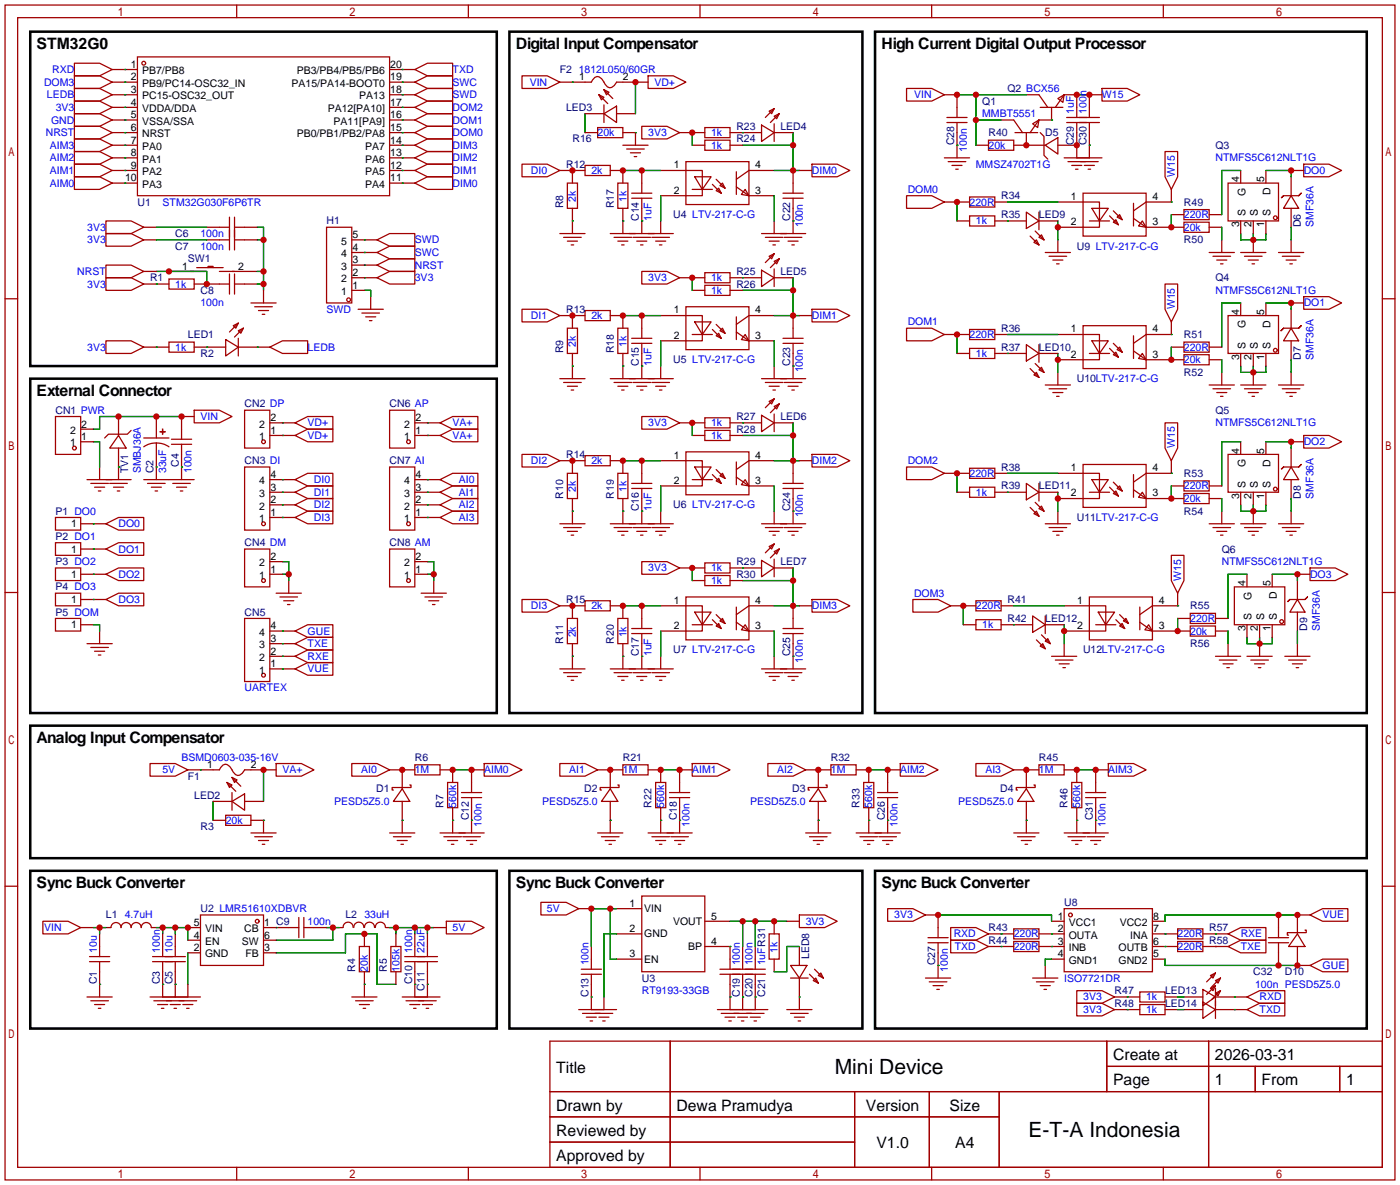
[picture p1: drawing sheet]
<svg xmlns="http://www.w3.org/2000/svg" width="282mm" height="239mm" viewBox="0 0 282 239" stroke-linecap="round" stroke-linejoin="round" font-family="sans-serif">
<defs><g id="words">
<g font-size="4.2">
<text x="168.2" y="216.1">Mini Device</text>
<text x="207.2" y="228.8">E-T-A Indonesia</text>
</g>
<g font-size="3.2">
<text x="7.4" y="9.9">STM32G0</text>
<text x="103.9" y="9.9">Digital Input Compensator</text>
<text x="177.5" y="9.9">High Current Digital Output Processor</text>
<text x="7.4" y="79.7">External Connector</text>
<text x="7.4" y="149.6">Analog Input Compensator</text>
<text x="7.4" y="178.8">Sync Buck Converter</text>
<text x="103.9" y="178.8">Sync Buck Converter</text>
<text x="177.5" y="178.8">Sync Buck Converter</text>
<text x="112" y="215.9">Title</text>
<text x="224.2" y="213.4">Create at</text>
<text x="244.7" y="213.4">2026-03-31</text>
<text x="224.2" y="218.5">Page</text>
<text x="244.7" y="218.5">1</text>
<text x="254.1" y="218.5">From</text>
<text x="271.2" y="218.5">1</text>
<text x="112" y="223.5">Drawn by</text>
<text x="136.3" y="223.5">Dewa Pramudya</text>
<text x="174.4" y="223.5">Version</text>
<text x="191.3" y="223.5">Size</text>
<text x="112" y="228.6">Reviewed by</text>
<text x="112" y="233.7">Approved by</text>
<text x="176.6" y="231.2">V1.0</text>
<text x="192.4" y="231.2">A4</text>
</g>
<g font-size="2.1" fill="#00f">
<text x="8.9" y="17.2">DOM3</text>
<text x="10.5" y="14.7">RXD</text>
<text x="91.2" y="17.2">SWC</text>
<text x="91.2" y="14.7">TXD</text>
<text x="106.7" y="17.2">VIN</text>
<text x="116.6" y="14.7">1812L050/60GR</text>
<text x="131.8" y="17.2">VD+</text>
<text x="9.5" y="19.8">LEDB</text>
<text x="11.2" y="22.3">3V3</text>
<text x="91.2" y="19.8">SWD</text>
<text x="91.2" y="22.3">DOM2</text>
<text x="184.2" y="19.8">VIN</text>
<text x="197.9" y="23.6">MMBT5551</text>
<text x="216.4" y="22.9" transform="rotate(-90 216.4 22.9)">1uF</text>
<text x="218.9" y="22.9" transform="rotate(-90 218.9 22.9)">100n</text>
<text x="222" y="19.8">W15</text>
<text x="9.2" y="27.4">NRST</text>
<text x="10" y="29.9">AIM3</text>
<text x="10.3" y="24.9">GND</text>
<text x="91.2" y="29.9">DIM3</text>
<text x="91.2" y="27.4">DOM0</text>
<text x="91.2" y="24.9">DOM1</text>
<text x="120.4" y="27.4">20k</text>
<text x="130.6" y="27.4">3V3</text>
<text x="143.3" y="29.9">1k</text>
<text x="143.3" y="27.4">1k</text>
<text x="199.1" y="29.9">20k</text>
<text x="10" y="35">AIM1</text>
<text x="10" y="32.5">AIM2</text>
<text x="91.2" y="35">DIM1</text>
<text x="91.2" y="32.5">DIM2</text>
<text x="106.9" y="35">DI0</text>
<text x="119.1" y="35">2k</text>
<text x="163.6" y="35">DIM0</text>
<text x="194.8" y="30.5" transform="rotate(-90 194.8 30.5)">100n</text>
<text x="196.6" y="33.8">MMSZ4702T1G</text>
<text x="236.7" y="35.6" transform="rotate(-90 236.7 35.6)">W15</text>
<text x="244.9" y="32.5">NTMFS5C612NLT1G</text>
<text x="262.6" y="35">DO0</text>
<text x="10" y="37.6">AIM0</text>
<text x="32.8" y="41.4">STM32G030F6P6TR</text>
<text x="91.2" y="37.6">DIM0</text>
<text x="116" y="40.7" transform="rotate(-90 116 40.7)">2k</text>
<text x="126.2" y="40.7" transform="rotate(-90 126.2 40.7)">1k</text>
<text x="182.9" y="38.8">DOM0</text>
<text x="195.3" y="41.4">220R</text>
<text x="17.6" y="46.5">3V3</text>
<text x="40.4" y="47.7">100n</text>
<text x="131.3" y="44.5" transform="rotate(-90 131.3 44.5)">1uF</text>
<text x="161.7" y="45.7" transform="rotate(-90 161.7 45.7)">100n</text>
<text x="196.6" y="45.2">1k</text>
<text x="238.5" y="46.5">20k</text>
<text x="238.5" y="43.9">220R</text>
<text x="264.6" y="45.7" transform="rotate(-90 264.6 45.7)">SMF36A</text>
<text x="17.6" y="49">3V3</text>
<text x="40.4" y="50.3">100n</text>
<text x="83.6" y="51.5">SWC</text>
<text x="83.6" y="49">SWD</text>
<text x="15.6" y="55.3">NRST</text>
<text x="17.6" y="57.9">3V3</text>
<text x="35.3" y="57.9">1k</text>
<text x="83.6" y="54.1">NRST</text>
<text x="83.6" y="56.6">3V3</text>
<text x="130.6" y="56.6">3V3</text>
<text x="143.3" y="59.2">1k</text>
<text x="143.3" y="56.6">1k</text>
<text x="244.9" y="59.2">NTMFS5C612NLT1G</text>
<text x="40.4" y="61.7">100n</text>
<text x="65.8" y="63">SWD</text>
<text x="106.9" y="64.2">DI1</text>
<text x="119.1" y="64.2">2k</text>
<text x="163.6" y="64.2">DIM1</text>
<text x="182.9" y="65.5">DOM1</text>
<text x="236.7" y="62.3" transform="rotate(-90 236.7 62.3)">W15</text>
<text x="262.6" y="61.7">DO1</text>
<text x="17.6" y="70.6">3V3</text>
<text x="35.3" y="70.6">1k</text>
<text x="62" y="70.6">LEDB</text>
<text x="116" y="69.9" transform="rotate(-90 116 69.9)">2k</text>
<text x="126.2" y="69.9" transform="rotate(-90 126.2 69.9)">1k</text>
<text x="195.3" y="68">220R</text>
<text x="196.6" y="71.9">1k</text>
<text x="238.5" y="70.6">220R</text>
<text x="131.3" y="73.7" transform="rotate(-90 131.3 73.7)">1uF</text>
<text x="161.7" y="75" transform="rotate(-90 161.7 75)">100n</text>
<text x="238.5" y="73.1">20k</text>
<text x="264.6" y="72.4" transform="rotate(-90 264.6 72.4)">SMF36A</text>
<text x="40.4" y="84.6">VIN</text>
<text x="62" y="85.8">VD+</text>
<text x="62" y="88.4">VD+</text>
<text x="91.2" y="85.8">VA+</text>
<text x="91.2" y="88.4">VA+</text>
<text x="130.6" y="85.8">3V3</text>
<text x="143.3" y="88.4">1k</text>
<text x="143.3" y="85.8">1k</text>
<text x="244.9" y="85.8">NTMFS5C612NLT1G</text>
<text x="262.6" y="89.6">DO2</text>
<text x="28.4" y="95.3" transform="rotate(-90 28.4 95.3)">SMBJ36A</text>
<text x="33.5" y="95.3" transform="rotate(-90 33.5 95.3)">33uF</text>
<text x="38.6" y="95.3" transform="rotate(-90 38.6 95.3)">100n</text>
<text x="106.9" y="93.4">DI2</text>
<text x="119.1" y="93.4">2k</text>
<text x="163.6" y="93.4">DIM2</text>
<text x="182.9" y="93.4">DOM2</text>
<text x="195.3" y="96">220R</text>
<text x="236.7" y="90.2" transform="rotate(-90 236.7 90.2)">W15</text>
<text x="63.2" y="97.3">DI0</text>
<text x="63.2" y="99.8">DI1</text>
<text x="92.5" y="97.3">AI0</text>
<text x="92.5" y="99.8">AI1</text>
<text x="116" y="99.1" transform="rotate(-90 116 99.1)">2k</text>
<text x="126.2" y="99.1" transform="rotate(-90 126.2 99.1)">1k</text>
<text x="196.6" y="99.8">1k</text>
<text x="238.5" y="101.1">20k</text>
<text x="238.5" y="98.5">220R</text>
<text x="264.6" y="100.4" transform="rotate(-90 264.6 100.4)">SMF36A</text>
<text x="23.9" y="106.1">DO0</text>
<text x="63.2" y="102.3">DI2</text>
<text x="63.2" y="104.9">DI3</text>
<text x="92.5" y="102.3">AI2</text>
<text x="92.5" y="104.9">AI3</text>
<text x="131.3" y="102.9" transform="rotate(-90 131.3 102.9)">1uF</text>
<text x="161.7" y="104.2" transform="rotate(-90 161.7 104.2)">100n</text>
<text x="23.9" y="111.2">DO1</text>
<text x="246.1" y="113.8">NTMFS5C612NLT1G</text>
<text x="23.9" y="116.3">DO2</text>
<text x="130.6" y="115">3V3</text>
<text x="143.3" y="117.6">1k</text>
<text x="143.3" y="115">1k</text>
<text x="237.9" y="116.9" transform="rotate(-90 237.9 116.9)">W15</text>
<text x="263.9" y="116.3">DO3</text>
<text x="23.9" y="121.4">DO3</text>
<text x="106.9" y="122.7">DI3</text>
<text x="119.1" y="122.7">2k</text>
<text x="163.6" y="122.7">DIM3</text>
<text x="184.1" y="120.1">DOM3</text>
<text x="196.6" y="122.7">220R</text>
<text x="239.8" y="125.2">220R</text>
<text x="62" y="130.3">TXE</text>
<text x="62" y="127.7">GUE</text>
<text x="116" y="128.3" transform="rotate(-90 116 128.3)">2k</text>
<text x="126.2" y="128.3" transform="rotate(-90 126.2 128.3)">1k</text>
<text x="197.9" y="126.5">1k</text>
<text x="239.8" y="127.7">20k</text>
<text x="265.9" y="127" transform="rotate(-90 265.9 127)">SMF36A</text>
<text x="62" y="132.8">RXE</text>
<text x="62" y="135.4">VUE</text>
<text x="131.3" y="132.1" transform="rotate(-90 131.3 132.1)">1uF</text>
<text x="161.7" y="133.4" transform="rotate(-90 161.7 133.4)">100n</text>
<text x="49.3" y="139.2">UARTEX</text>
<text x="32.7" y="155.7">5V</text>
<text x="36.6" y="153.1">BSMD0603-035-16V</text>
<text x="56.9" y="155.7">VA+</text>
<text x="72.8" y="155.7">AI0</text>
<text x="83.6" y="155.7">1M</text>
<text x="97.5" y="155.7">AIM0</text>
<text x="114.7" y="155.7">AI1</text>
<text x="125.5" y="155.7">1M</text>
<text x="139.4" y="155.7">AIM1</text>
<text x="156.6" y="155.7">AI2</text>
<text x="167.4" y="155.7">1M</text>
<text x="181.4" y="155.7">AIM2</text>
<text x="198.5" y="155.7">AI3</text>
<text x="209.3" y="155.7">1M</text>
<text x="223.3" y="155.7">AIM3</text>
<text x="45.5" y="165.8">20k</text>
<text x="67.3" y="162">PESD5Z5.0</text>
<text x="91.9" y="162.6" transform="rotate(-90 91.9 162.6)">560k</text>
<text x="97" y="166.4" transform="rotate(-90 97 166.4)">100n</text>
<text x="109.2" y="162">PESD5Z5.0</text>
<text x="133.8" y="162.6" transform="rotate(-90 133.8 162.6)">560k</text>
<text x="138.9" y="166.4" transform="rotate(-90 138.9 166.4)">100n</text>
<text x="151.1" y="162">PESD5Z5.0</text>
<text x="175.7" y="162.6" transform="rotate(-90 175.7 162.6)">560k</text>
<text x="180.8" y="166.4" transform="rotate(-90 180.8 166.4)">100n</text>
<text x="193" y="162">PESD5Z5.0</text>
<text x="217.6" y="162.6" transform="rotate(-90 217.6 162.6)">560k</text>
<text x="222.7" y="166.4" transform="rotate(-90 222.7 166.4)">100n</text>
<text x="25.1" y="184.9">4.7uH</text>
<text x="73.4" y="184.9">33uH</text>
<text x="110.2" y="183.6">5V</text>
<text x="180.1" y="184.9">3V3</text>
<text x="266.4" y="184.9">VUE</text>
<text x="8.9" y="187.4">VIN</text>
<text x="19.5" y="191.8" transform="rotate(-90 19.5 191.8)">10u</text>
<text x="32.2" y="191.8" transform="rotate(-90 32.2 191.8)">100n</text>
<text x="34.7" y="191.8" transform="rotate(-90 34.7 191.8)">10u</text>
<text x="62" y="186.2">100n</text>
<text x="83" y="191.8" transform="rotate(-90 83 191.8)">100n</text>
<text x="85.5" y="191.8" transform="rotate(-90 85.5 191.8)">22uF</text>
<text x="91.2" y="187.4">5V</text>
<text x="156.7" y="191.8" transform="rotate(-90 156.7 191.8)">1k</text>
<text x="162.3" y="186.2">3V3</text>
<text x="192.1" y="188.7">RXD</text>
<text x="192.4" y="191.2">TXD</text>
<text x="204.2" y="188.7">220R</text>
<text x="204.2" y="191.2">220R</text>
<text x="237.2" y="188.7">220R</text>
<text x="237.2" y="191.2">220R</text>
<text x="249.9" y="188.7">RXE</text>
<text x="249.9" y="191.2">TXE</text>
<text x="74.1" y="195.6" transform="rotate(-90 74.1 195.6)">20k</text>
<text x="80.5" y="195.6" transform="rotate(-90 80.5 195.6)">105k</text>
<text x="118.6" y="194.3" transform="rotate(-90 118.6 194.3)">100n</text>
<text x="149" y="194.3" transform="rotate(-90 149 194.3)">100n</text>
<text x="151.6" y="194.3" transform="rotate(-90 151.6 194.3)">100n</text>
<text x="154.1" y="194.3" transform="rotate(-90 154.1 194.3)">1uFR31</text>
<text x="191" y="195.6" transform="rotate(-90 191 195.6)">100n</text>
<text x="214.4" y="197.6">ISO7721DR</text>
<text x="266.4" y="195">GUE</text>
<text x="129.3" y="200.1">RT9193-33GB</text>
<text x="218.2" y="201.4">3V3</text>
<text x="218.2" y="203.9">3V3</text>
<text x="230.9" y="201.4">1k</text>
<text x="230.9" y="203.9">1k</text>
<text x="252.8" y="198.9">100n PESD5Z5.0</text>
<text x="253.7" y="203.9">TXD</text>
<text x="253.7" y="201.4">RXD</text>
</g>
<g font-size="2.1">
<text x="26.4" y="13.7">1</text>
<text x="26.4" y="16.2">2</text>
<text x="28.6" y="14.9">PB7/PB8</text>
<text x="28.6" y="17.5">PB9/PC14-OSC32_IN</text>
<text x="58.7" y="17.5">PA15/PA14-BOOT0</text>
<text x="59.8" y="14.9">PB3/PB4/PB5/PB6</text>
<text x="78.6" y="16.2">19</text>
<text x="78.6" y="13.7">20</text>
<text x="116.7" y="16.2">1</text>
<text x="125.5" y="16.2">2</text>
<text x="26.4" y="18.7">3</text>
<text x="26.4" y="21.3">4</text>
<text x="26.4" y="23.8">5</text>
<text x="28.6" y="20">PC15-OSC32_OUT</text>
<text x="28.6" y="22.6">VDDA/DDA</text>
<text x="66" y="22.6">PA12[PA10]</text>
<text x="72.4" y="20">PA13</text>
<text x="78.6" y="23.8">16</text>
<text x="78.6" y="21.3">17</text>
<text x="78.6" y="18.7">18</text>
<text x="26.4" y="26.4">6</text>
<text x="26.4" y="28.9">7</text>
<text x="28.6" y="25.1">VSSA/SSA</text>
<text x="28.6" y="27.6">NRST</text>
<text x="59.8" y="27.6">PB0/PB1/PB2/PA8</text>
<text x="67.2" y="25.1">PA11[PA9]</text>
<text x="78.6" y="28.9">14</text>
<text x="78.6" y="26.4">15</text>
<text x="26.4" y="31.4">8</text>
<text x="26.4" y="34">9</text>
<text x="28.6" y="30.2">PA0</text>
<text x="28.6" y="32.7">PA1</text>
<text x="28.6" y="35.3">PA2</text>
<text x="73.5" y="35.3">PA5</text>
<text x="73.5" y="32.7">PA6</text>
<text x="73.5" y="30.2">PA7</text>
<text x="78.6" y="34">12</text>
<text x="78.6" y="31.4">13</text>
<text x="135.7" y="33.9">1</text>
<text x="152.1" y="33.9">4</text>
<text x="25.2" y="36.5">10</text>
<text x="28.6" y="37.8">PA3</text>
<text x="73.5" y="37.8">PA4</text>
<text x="78.6" y="36.5">11</text>
<text x="135.7" y="39">2</text>
<text x="152.1" y="39">3</text>
<text x="215.7" y="40.2">1</text>
<text x="232.2" y="40.2">4</text>
<text x="249.6" y="36.7" transform="rotate(-90 249.6 36.7)">4</text>
<text x="250.9" y="39.4" transform="rotate(-90 250.9 39.4)">G</text>
<text x="254.7" y="36.7" transform="rotate(-90 254.7 36.7)">5</text>
<text x="256" y="39.3" transform="rotate(-90 256 39.3)">D</text>
<text x="71" y="48">5</text>
<text x="215.7" y="45.3">2</text>
<text x="232.2" y="45.3">3</text>
<text x="249.6" y="45.8" transform="rotate(-90 249.6 45.8)">3</text>
<text x="250.9" y="43.5" transform="rotate(-90 250.9 43.5)">S</text>
<text x="252.1" y="45.8" transform="rotate(-90 252.1 45.8)">2</text>
<text x="253.4" y="43.5" transform="rotate(-90 253.4 43.5)">S</text>
<text x="254.7" y="45.8" transform="rotate(-90 254.7 45.8)">1</text>
<text x="256" y="43.5" transform="rotate(-90 256 43.5)">S</text>
<text x="68.7" y="51.8">4</text>
<text x="68.7" y="49.2">5</text>
<text x="71" y="53">3</text>
<text x="71" y="50.5">4</text>
<text x="36.7" y="54.3">1</text>
<text x="48" y="54.3">2</text>
<text x="68.7" y="59.4">1</text>
<text x="68.7" y="56.8">2</text>
<text x="68.7" y="54.3">3</text>
<text x="71" y="58.1">1</text>
<text x="71" y="55.6">2</text>
<text x="135.7" y="63.1">1</text>
<text x="152.1" y="63.1">4</text>
<text x="249.6" y="63.4" transform="rotate(-90 249.6 63.4)">4</text>
<text x="254.7" y="63.4" transform="rotate(-90 254.7 63.4)">5</text>
<text x="256" y="66" transform="rotate(-90 256 66)">D</text>
<text x="135.7" y="68.2">2</text>
<text x="152.1" y="68.2">3</text>
<text x="215.7" y="66.9">1</text>
<text x="215.7" y="72">2</text>
<text x="232.2" y="72">3</text>
<text x="232.2" y="66.9">4</text>
<text x="250.9" y="70.2" transform="rotate(-90 250.9 70.2)">S</text>
<text x="250.9" y="66.1" transform="rotate(-90 250.9 66.1)">G</text>
<text x="253.4" y="70.2" transform="rotate(-90 253.4 70.2)">S</text>
<text x="256" y="70.2" transform="rotate(-90 256 70.2)">S</text>
<text x="249.6" y="72.4" transform="rotate(-90 249.6 72.4)">3</text>
<text x="252.1" y="72.4" transform="rotate(-90 252.1 72.4)">2</text>
<text x="254.7" y="72.4" transform="rotate(-90 254.7 72.4)">1</text>
<text x="14.1" y="89.9">1</text>
<text x="14.1" y="87.3">2</text>
<text x="16.4" y="88.6">1</text>
<text x="16.4" y="86.1">2</text>
<text x="52.2" y="88.6">1</text>
<text x="52.2" y="86.1">2</text>
<text x="54.5" y="87.3">1</text>
<text x="54.5" y="84.8">2</text>
<text x="81.4" y="88.6">1</text>
<text x="81.4" y="86.1">2</text>
<text x="83.7" y="87.3">1</text>
<text x="83.7" y="84.8">2</text>
<text x="135.7" y="92.3">1</text>
<text x="152.1" y="92.3">4</text>
<text x="215.7" y="94.8">1</text>
<text x="232.2" y="94.8">4</text>
<text x="249.6" y="91.3" transform="rotate(-90 249.6 91.3)">4</text>
<text x="250.9" y="94.1" transform="rotate(-90 250.9 94.1)">G</text>
<text x="254.7" y="91.3" transform="rotate(-90 254.7 91.3)">5</text>
<text x="256" y="93.9" transform="rotate(-90 256 93.9)">D</text>
<text x="52.2" y="100">3</text>
<text x="52.2" y="97.5">4</text>
<text x="54.5" y="101.3">2</text>
<text x="54.5" y="98.8">3</text>
<text x="54.5" y="96.2">4</text>
<text x="81.4" y="100">3</text>
<text x="81.4" y="97.5">4</text>
<text x="83.7" y="101.3">2</text>
<text x="83.7" y="98.8">3</text>
<text x="83.7" y="96.2">4</text>
<text x="135.7" y="97.4">2</text>
<text x="152.1" y="97.4">3</text>
<text x="215.7" y="99.9">2</text>
<text x="232.2" y="99.9">3</text>
<text x="249.6" y="100.4" transform="rotate(-90 249.6 100.4)">3</text>
<text x="250.9" y="98.1" transform="rotate(-90 250.9 98.1)">S</text>
<text x="252.1" y="100.4" transform="rotate(-90 252.1 100.4)">2</text>
<text x="253.4" y="98.1" transform="rotate(-90 253.4 98.1)">S</text>
<text x="254.7" y="100.4" transform="rotate(-90 254.7 100.4)">1</text>
<text x="256" y="98.1" transform="rotate(-90 256 98.1)">S</text>
<text x="14.3" y="106.1">1</text>
<text x="52.2" y="105.1">1</text>
<text x="52.2" y="102.6">2</text>
<text x="54.5" y="103.8">1</text>
<text x="81.4" y="105.1">1</text>
<text x="81.4" y="102.6">2</text>
<text x="83.7" y="103.8">1</text>
<text x="14.3" y="111.2">1</text>
<text x="52.2" y="114">2</text>
<text x="54.5" y="112.7">2</text>
<text x="81.4" y="114">2</text>
<text x="83.7" y="112.7">2</text>
<text x="14.3" y="116.3">1</text>
<text x="52.2" y="116.5">1</text>
<text x="54.5" y="115.3">1</text>
<text x="81.4" y="116.5">1</text>
<text x="83.7" y="115.3">1</text>
<text x="250.9" y="118" transform="rotate(-90 250.9 118)">4</text>
<text x="256" y="118" transform="rotate(-90 256 118)">5</text>
<text x="14.3" y="121.4">1</text>
<text x="135.7" y="121.5">1</text>
<text x="152.1" y="121.5">4</text>
<text x="217" y="121.5">1</text>
<text x="233.4" y="121.5">4</text>
<text x="252.1" y="124.8" transform="rotate(-90 252.1 124.8)">S</text>
<text x="252.1" y="120.7" transform="rotate(-90 252.1 120.7)">G</text>
<text x="254.7" y="124.8" transform="rotate(-90 254.7 124.8)">S</text>
<text x="257.2" y="124.8" transform="rotate(-90 257.2 124.8)">S</text>
<text x="257.2" y="120.6" transform="rotate(-90 257.2 120.6)">D</text>
<text x="14.3" y="126.5">1</text>
<text x="52.2" y="130.5">3</text>
<text x="52.2" y="128">4</text>
<text x="54.5" y="131.8">2</text>
<text x="54.5" y="129.2">3</text>
<text x="54.5" y="126.7">4</text>
<text x="135.7" y="126.6">2</text>
<text x="152.1" y="126.6">3</text>
<text x="217" y="126.6">2</text>
<text x="233.4" y="126.6">3</text>
<text x="250.9" y="127.1" transform="rotate(-90 250.9 127.1)">3</text>
<text x="253.4" y="127.1" transform="rotate(-90 253.4 127.1)">2</text>
<text x="256" y="127.1" transform="rotate(-90 256 127.1)">1</text>
<text x="52.2" y="135.6">1</text>
<text x="52.2" y="133">2</text>
<text x="54.5" y="134.3">1</text>
<text x="41.7" y="154.6">1</text>
<text x="50.5" y="154.6">2</text>
<text x="126.8" y="182.6">1</text>
<text x="129.8" y="183.6">VIN</text>
<text x="143.3" y="185.1">5</text>
<text x="213.1" y="185.1">1</text>
<text x="232.3" y="185.1">8</text>
<text x="39.1" y="186.4">5</text>
<text x="39.1" y="188.9">4</text>
<text x="39.1" y="191.5">2</text>
<text x="41.3" y="187.7">VIN</text>
<text x="41.3" y="190.2">EN</text>
<text x="48.7" y="190.2">SW</text>
<text x="49.2" y="187.7">CB</text>
<text x="53.2" y="188.9">6</text>
<text x="53.2" y="191.5">3</text>
<text x="53.2" y="186.4">1 C9</text>
<text x="126.8" y="187.7">2</text>
<text x="129.8" y="188.7">GND</text>
<text x="135.6" y="186.1">VOUT</text>
<text x="138.7" y="191.2">BP</text>
<text x="143.3" y="190.2">4</text>
<text x="213.1" y="187.7">2</text>
<text x="213.1" y="190.2">3</text>
<text x="215.3" y="186.4">VCC1</text>
<text x="215.3" y="188.9">OUTA</text>
<text x="215.3" y="191.5">INB</text>
<text x="225.3" y="191.5">OUTB</text>
<text x="225.6" y="186.4">VCC2</text>
<text x="227.7" y="188.9">INA</text>
<text x="232.3" y="190.2">6</text>
<text x="232.3" y="187.7">7</text>
<text x="41.3" y="192.7">GND</text>
<text x="49.4" y="192.7">FB</text>
<text x="126.8" y="192.7">3</text>
<text x="129.8" y="193.7">EN</text>
<text x="213.1" y="192.7">4</text>
<text x="215.3" y="194">GND1</text>
<text x="225.3" y="194">GND2</text>
<text x="232.3" y="192.7">5</text>
</g>
<g font-size="2.1" fill="#000080">
<text x="112.8" y="14.7">F2</text>
<text x="114" y="22.3">LED3</text>
<text x="197.9" y="21.1">Q1</text>
<text x="202.9" y="18.5">Q2 BCX56</text>
<text x="115.3" y="28.7">R16</text>
<text x="148.3" y="28.7">R24</text>
<text x="148.3" y="26.1">R23</text>
<text x="157.2" y="26.1">LED4</text>
<text x="192.2" y="29.2" transform="rotate(-90 192.2 29.2)">C28</text>
<text x="199.1" y="27.4">R40</text>
<text x="210.6" y="27.4">D5</text>
<text x="216.4" y="29.2" transform="rotate(-90 216.4 29.2)">C29</text>
<text x="218.9" y="29.2" transform="rotate(-90 218.9 29.2)">C30</text>
<text x="244.9" y="29.9">Q3</text>
<text x="114" y="33.8">R12</text>
<text x="27.7" y="41.4">U1</text>
<text x="113.5" y="41.9" transform="rotate(-90 113.5 41.9)">R8</text>
<text x="123.6" y="41.9" transform="rotate(-90 123.6 41.9)">R17</text>
<text x="201.7" y="40.1">R34</text>
<text x="238.5" y="41.4">R49</text>
<text x="35.3" y="47.7">C6</text>
<text x="65.8" y="45.2">H1</text>
<text x="128.7" y="44.5" transform="rotate(-90 128.7 44.5)">C14</text>
<text x="135.6" y="43.9">U4 LTV-217-C-G</text>
<text x="159.2" y="44.5" transform="rotate(-90 159.2 44.5)">C22</text>
<text x="201.7" y="43.9">R35</text>
<text x="209.3" y="43.9">LED9</text>
<text x="262.1" y="45.7" transform="rotate(-90 262.1 45.7)">D6</text>
<text x="35.3" y="50.3">C7</text>
<text x="37.8" y="52.8">SW1</text>
<text x="216.9" y="50.3">U9 LTV-217-C-G</text>
<text x="238.5" y="49">R50</text>
<text x="30.2" y="56.6">R1</text>
<text x="40.4" y="59.2">C8</text>
<text x="148.3" y="57.9">R26</text>
<text x="148.3" y="55.3">R25</text>
<text x="157.2" y="55.3">LED5</text>
<text x="244.9" y="56.6">Q4</text>
<text x="114" y="63">R13</text>
<text x="37.8" y="68">LED1</text>
<text x="40.4" y="71.9">R2</text>
<text x="113.5" y="71.1" transform="rotate(-90 113.5 71.1)">R9</text>
<text x="123.6" y="71.1" transform="rotate(-90 123.6 71.1)">R18</text>
<text x="201.7" y="66.8">R36</text>
<text x="201.7" y="70.6">R37</text>
<text x="209.3" y="70.6">LED10</text>
<text x="238.5" y="68">R51</text>
<text x="128.7" y="73.7" transform="rotate(-90 128.7 73.7)">C15</text>
<text x="135.6" y="73.1">U5 LTV-217-C-G</text>
<text x="159.2" y="73.7" transform="rotate(-90 159.2 73.7)">C23</text>
<text x="216.9" y="76.9">U10LTV-217-C-G</text>
<text x="238.5" y="75.7">R52</text>
<text x="262.1" y="72.4" transform="rotate(-90 262.1 72.4)">D7</text>
<text x="11.2" y="83.3">CN1 PWR</text>
<text x="49.3" y="82">CN2 DP</text>
<text x="78.5" y="82">CN6 AP</text>
<text x="244.9" y="83.3">Q5</text>
<text x="148.3" y="87.1">R28</text>
<text x="148.3" y="84.6">R27</text>
<text x="157.2" y="84.6">LED6</text>
<text x="25.9" y="95.3" transform="rotate(-90 25.9 95.3)">TV1</text>
<text x="30.9" y="95.3" transform="rotate(-90 30.9 95.3)">C2</text>
<text x="36" y="94" transform="rotate(-90 36 94)">C4</text>
<text x="49.3" y="93.4">CN3 DI</text>
<text x="78.5" y="93.4">CN7 AI</text>
<text x="114" y="92.2">R14</text>
<text x="201.7" y="94.7">R38</text>
<text x="238.5" y="96">R53</text>
<text x="113.5" y="100.4" transform="rotate(-90 113.5 100.4)">R10</text>
<text x="123.6" y="100.4" transform="rotate(-90 123.6 100.4)">R19</text>
<text x="201.7" y="98.5">R39</text>
<text x="209.3" y="98.5">LED11</text>
<text x="262.1" y="100.4" transform="rotate(-90 262.1 100.4)">D8</text>
<text x="11.2" y="103.6">P1 DO0</text>
<text x="128.7" y="102.9" transform="rotate(-90 128.7 102.9)">C16</text>
<text x="135.6" y="102.3">U6 LTV-217-C-G</text>
<text x="159.2" y="102.9" transform="rotate(-90 159.2 102.9)">C24</text>
<text x="216.9" y="104.9">U11LTV-217-C-G</text>
<text x="238.5" y="103.6">R54</text>
<text x="11.2" y="113.8">P3 DO2</text>
<text x="11.2" y="108.7">P2 DO1</text>
<text x="49.3" y="110">CN4 DM</text>
<text x="78.5" y="110">CN8 AM</text>
<text x="148.3" y="113.8">R29</text>
<text x="157.2" y="113.8">LED7</text>
<text x="246.1" y="111.2">Q6</text>
<text x="11.2" y="118.8">P4 DO3</text>
<text x="148.3" y="116.3">R30</text>
<text x="11.2" y="123.9">P5 DOM</text>
<text x="49.3" y="123.9">CN5</text>
<text x="114" y="121.4">R15</text>
<text x="202.9" y="121.4">R41</text>
<text x="202.9" y="125.2">R42</text>
<text x="210.6" y="125.2">LED12</text>
<text x="239.8" y="122.7">R55</text>
<text x="113.5" y="129.6" transform="rotate(-90 113.5 129.6)">R11</text>
<text x="123.6" y="129.6" transform="rotate(-90 123.6 129.6)">R20</text>
<text x="135.6" y="131.5">U7 LTV-217-C-G</text>
<text x="218.2" y="131.5">U12LTV-217-C-G</text>
<text x="239.8" y="130.3">R56</text>
<text x="263.3" y="127" transform="rotate(-90 263.3 127)">D9</text>
<text x="128.7" y="132.1" transform="rotate(-90 128.7 132.1)">C17</text>
<text x="159.2" y="132.1" transform="rotate(-90 159.2 132.1)">C25</text>
<text x="83.6" y="153.1">R6</text>
<text x="125.5" y="153.1">R21</text>
<text x="167.4" y="153.1">R32</text>
<text x="209.3" y="153.1">R45</text>
<text x="37.8" y="156.9">F1</text>
<text x="39.1" y="160.8">LED2</text>
<text x="75.8" y="159.5">D1</text>
<text x="117.7" y="159.5">D2</text>
<text x="159.6" y="159.5">D3</text>
<text x="201.5" y="159.5">D4</text>
<text x="40.4" y="167.1">R3</text>
<text x="89.4" y="162.6" transform="rotate(-90 89.4 162.6)">R7</text>
<text x="94.4" y="165.1" transform="rotate(-90 94.4 165.1)">C12</text>
<text x="131.3" y="162.6" transform="rotate(-90 131.3 162.6)">R22</text>
<text x="136.3" y="165.1" transform="rotate(-90 136.3 165.1)">C18</text>
<text x="173.2" y="162.6" transform="rotate(-90 173.2 162.6)">R33</text>
<text x="178.3" y="165.1" transform="rotate(-90 178.3 165.1)">C26</text>
<text x="215.1" y="162.6" transform="rotate(-90 215.1 162.6)">R46</text>
<text x="220.2" y="165.1" transform="rotate(-90 220.2 165.1)">C31</text>
<text x="21.3" y="184.9">L1</text>
<text x="40.4" y="183.6">U2 LMR51610XDBVR</text>
<text x="69.6" y="184.9">L2</text>
<text x="214.4" y="182.3">U8</text>
<text x="199.1" y="187.4">R43</text>
<text x="199.1" y="190">R44</text>
<text x="243.6" y="187.4">R57</text>
<text x="243.6" y="190">R58</text>
<text x="71.6" y="195.6" transform="rotate(-90 71.6 195.6)">R4</text>
<text x="77.9" y="195.6" transform="rotate(-90 77.9 195.6)">R5</text>
<text x="129.3" y="197.6">U3</text>
<text x="163" y="193.1" transform="rotate(-90 163 193.1)">LED8</text>
<text x="188.4" y="194.3" transform="rotate(-90 188.4 194.3)">C27</text>
<text x="252.5" y="196.3">C32</text>
<text x="258.8" y="196.3">D10</text>
<text x="19.5" y="198.1" transform="rotate(-90 19.5 198.1)">C1</text>
<text x="32.2" y="198.1" transform="rotate(-90 32.2 198.1)">C3</text>
<text x="34.7" y="198.1" transform="rotate(-90 34.7 198.1)">C5</text>
<text x="83" y="198.1" transform="rotate(-90 83 198.1)">C10</text>
<text x="85.5" y="199.4" transform="rotate(-90 85.5 199.4)">C11</text>
<text x="118.6" y="200.7" transform="rotate(-90 118.6 200.7)">C13</text>
<text x="149" y="200.7" transform="rotate(-90 149 200.7)">C19</text>
<text x="151.6" y="200.7" transform="rotate(-90 151.6 200.7)">C20</text>
<text x="154.1" y="200.7" transform="rotate(-90 154.1 200.7)">C21</text>
<text x="224.5" y="200.1">R47</text>
<text x="224.5" y="202.7">R48</text>
<text x="234.7" y="200.1">LED13</text>
<text x="234.7" y="202.7">LED14</text>
</g>
</g></defs>
<g fill="none" stroke="#a10000" stroke-width=".25">
<path d="M1 1h280v236.5h-280zM3.6 3.6h274.9v231.4h-274.9zM15 17.8h5.1l2.5 1.3-2.5 1.2h-5.1zM15 15.3h5.1l2.5 1.2-2.5 1.3h-5.1zM15 12.7h5.1l2.5 1.3-2.5 1.3h-5.1zM22.6 14h5.1M22.6 16.5h5.1M22.6 19.1h5.1M27.7 11.5h50.8v27.9h-50.8zM47.7 1v2.6M78.5 14h5.1M78.5 16.5h5.1"/>
<path d="M78.5 19.1h5.1M83.6 16.5l2.5-1.2h5.1v2.5h-5.1zM83.6 19.1l2.5-1.3h5.1v2.5h-5.1zM83.6 14l2.5-1.3h5.1v2.6h-5.1zM94.3 1v2.6M105.2 15.3h5l2.6 1.2-2.6 1.3h-5zM112.8 16.5h6.3l.5-.7a1.26 1.26 0 0 1 2.1 .7l.4 .8a1.26 1.26 0 0 0 2.1-.8h6.4M120.6 19.1l1.1 .5-.5 .5zM120.6 19.1l1.8 1.8M121.7 18.1l1 .5-.5 .5zM121.7 18.1l1.7 1.7M130.6 15.3h5l2.6 1.2-2.6 1.3h-5z"/>
<path d="M141 1v2.6M182.6 17.8h5.1l2.5 1.3-2.5 1.2h-5.1zM187.7 1v2.6M190.2 19.1h2.6v4.5M206.8 19.1h2.5l1.8 2.5M213.1 19.8l1.3-.7-.3 1.5zM214.4 19.1h2.5v4.5M214.4 19.1l-1.8 2.5M222 17.8h5.1l2.5 1.3-2.5 1.2h-5.1zM222 19.1h-2.5v4.5M234.3 1v2.6M15 25.4h5.1l2.5 1.3-2.5 1.3h-5.1z"/>
<path d="M15 22.9h5.1l2.5 1.3-2.5 1.2h-5.1zM15 20.3h5.1l2.5 1.3-2.5 1.3h-5.1zM15 35.6h5.1l2.5 1.3-2.5 1.2h-5.1zM15 33h5.1l2.5 1.3-2.5 1.3h-5.1zM15 30.5h5.1l2.5 1.3-2.5 1.2h-5.1zM15 28h5.1l2.5 1.2-2.5 1.3h-5.1zM22.6 21.6h5.1M22.6 24.2h5.1M22.6 26.7h5.1M22.6 29.2h5.1M22.6 31.8h5.1M22.6 34.3h5.1"/>
<path d="M22.6 36.9h5.1M78.5 21.6h5.1M78.5 24.2h5.1M78.5 26.7h5.1M78.5 29.2h5.1M78.5 31.8h5.1M78.5 34.3h5.1M78.5 36.9h5.1M83.6 36.9l2.5-1.3h5.1v2.5h-5.1zM83.6 34.3l2.5-1.3h5.1v2.6h-5.1zM83.6 31.8l2.5-1.3h5.1v2.5h-5.1zM83.6 29.2l2.5-1.2h5.1v2.5h-5.1z"/>
<path d="M83.6 26.7l2.5-1.3h5.1v2.6h-5.1zM83.6 24.2l2.5-1.3h5.1v2.5h-5.1zM83.6 21.6l2.5-1.3h5.1v2.6h-5.1zM105.2 33h5l2.6 1.3-2.6 1.3h-5zM112.8 34.3h5.1M114.3 36.9h2v5h-2zM115.3 34.3v2.6M117.9 33.3h5v2h-5zM117.9 26.7h2.5M117.9 22.9h3.8M120.4 25.7h5.1v2h-5.1zM121.7 22.9l2.5-1.5v3.3z"/>
<path d="M121.7 21.1v3.6M122.9 34.3h2.6v2.6M124.2 22.9h3.8M124.5 36.9h2v5h-2zM125.5 26.7h2.5v2.5M125.5 29.2h5.1M126.2 30h3.6M127 30.8h2M127.3 39.9h4M127.3 38.9h4M127.8 31.5h.5M129.3 25.4h5.1l2.5 1.3-2.5 1.3h-5.1z"/>
<path d="M129.3 34.3v4.6M129.3 39.9v7.1M133.1 34.3h8.4v5.1h-8.4M136.9 26.7h5.1M138.2 32.5h12.7v8.7h-12.7zM139.4 29.2h2.6M139.4 38.1h4.1M140 35.6h3.3l-1.8 2.5zM142 28.2h5.1v2.1h-5.1zM142 25.7h5.1v2h-5.1zM143.5 37.1l1.8 1.8M144.3 38.4l.5-.5 .5 1z"/>
<path d="M144.3 36.1l1.7 1.8M145 37.4l.5-.5 .5 1zM147.1 26.7h6.3M147.1 29.2h2.5M148.3 37.6l2.6 1.8M148.3 34.6v4.5M150.1 38.1l.8 1.3-1.5-.3zM150.9 39.4h5.1M153.4 25.2l2.6 1.5-2.6 1.8zM154.9 22.4l1.1-.5-.6 1zM156 23.4l1-.5-.5 1zM156 26.7h3.8"/>
<path d="M156 34.3h-5.1l-2.6 1.8M156 24.9v3.6M156 21.9l-1.8 1.7M157 22.9l-1.8 1.8M157.7 39.9h4.1M157.7 38.9h4.1M159.8 34.3v4.6M159.8 39.9v7.1M161 34.3h2.6M163.6 33h5.1l2.5 1.3-2.5 1.3h-5.1zM182.6 39.4h5.1l2.5 1.3-2.5 1.2h-5.1zM190.2 31.8h5.1"/>
<path d="M190.8 24.7h4M190.8 23.6h4M191 32.5h3.6M191.8 33.3h2M192.5 34.1h.5M192.8 24.7v7.1M195.3 39.6h5.1v2.1h-5.1zM196.6 29.2h2.5M199.1 28.2h5.1v2.1h-5.1zM201.7 24.2h2.5l1.8 2.5M204.2 29.2h6.4M204.5 26.7h4.5"/>
<path d="M206.8 26.7v2.5M208 24.9l1.3-.7-.3 1.5zM209.3 24.2l-1.8 2.5M209.5 26.7l.8 .8v3.8l.8 .7M209.5 21.6h4.6M210.6 29.2l2.5-1.5v3.3zM211.8 21.6v2.6h-2.5M213.1 29.2h3.8M214.4 31.8h7.6M214.9 24.7h6.6M214.9 23.6h6.6M215.1 32.5h6.1"/>
<path d="M215.9 33.3h2M216.7 34.1h.5M216.9 24.7v7.1M218.2 38.9h12.7v8.6h-12.7zM218.4 33.3h2.1M219.2 34.1h.5M219.5 24.7v7.1M234.7 30.5h2.5v5.1l-1.2 2.5-1.3-2.5zM236 38.1v2.6h-5.1l-2.6 1.7M247.4 36.9h10.2v7.6h-10.2zM249.9 34.3v2.6M255 34.3v2.6"/>
<path d="M258.6 39.4l-.5 .5 .5-.5M258.6 39.4h3M260.1 39.4l1.5 2.5h-3zM260.1 34.3h2.5M260.1 35.6v3.8M261.6 39.4l.5-.5-.5 .5M262.6 33h5.1l2.6 1.3-2.6 1.3h-5.1zM21.3 55.9h5.1l2.6 1.3-2.6 1.2h-5.1zM21.3 53.4h5.1l2.6 1.2-2.6 1.3h-5.1zM21.3 47h5.1l2.6 1.3-2.6 1.3h-5.1zM21.3 44.5h5.1l2.6 1.2-2.6 1.3h-5.1zM29 45.7h2.5"/>
<path d="M29 54.6h2.5M29 57.2h5M29 48.3h2.5M34 56.2h5.1v2h-5.1zM34 54.6h7.4M39.1 57.2h7.1M39.6 53.9h5.4M41.7 45.7h4.5M41.7 48.3h4.5M41.9 53.9v-.3h1v.3M44.2 54.6h7.6M46.2 43.7v6.6"/>
<path d="M46.2 55.1v4.1M47.2 45.7h4.6M47.2 57.2h4.6M47.2 43.7v6.6M47.2 55.1v4.1M47.2 48.3h4.6M53.1 58.4v2.6M65.8 45.7h5.1v15.3h-5.1zM70.9 58.4h2.5M70.9 55.9h5M70.9 50.8h5M70.9 48.3h5"/>
<path d="M70.9 53.4h5M74.7 59.7v2.6M75.9 50.8l2.6-1.2h5.1v2.5h-5.1zM75.9 48.3l2.6-1.3h5.1v2.6h-5.1zM75.9 53.4l2.6-1.3h5.1v2.5h-5.1zM75.9 55.9l2.6-1.3h5.1v2.6h-5.1zM112.8 47h5.1M113.5 47.8h3.6M114.3 48.5h2M115.1 49.3h.5M115.3 41.9v5.1M122.9 47h12.7"/>
<path d="M123.7 47.8h3.6M124.5 48.5h2M125.2 49.3h.5M125.5 41.9v5.1M127.5 47.8h3.6M128.3 48.5h2M129 49.3h.5M129.3 54.6h5.1l2.5 1.3-2.5 1.3h-5.1zM131.3 47.8h3.6M132.1 48.5h2M132.8 49.3h.5M133.1 44.5v2.5"/>
<path d="M136.9 55.9h5.1M139.4 58.4h2.6M142 57.4h5.1v2.1h-5.1zM142 54.9h5.1v2h-5.1zM147.1 58.4h2.5M147.1 55.9h6.3M153.4 54.4l2.6 1.5-2.6 1.8zM153.4 47h8.9M154.2 47.8h3.5M154.9 51.6l1.1-.5-.6 1zM154.9 48.5h2.1M155.7 49.3h.5"/>
<path d="M156 52.6l1-.5-.5 1zM156 44.5v2.5M156 54.1v3.6M156 55.9h3.8M156 51.1l-1.8 1.8M157 52.1l-1.8 1.8M158 47.8h3.5M158.7 48.5h2.1M159.5 49.3h.5M190.2 40.7h5.1M192.8 44.5h2.5M195.3 43.5h5.1v2h-5.1z"/>
<path d="M200.4 40.7h2.5M200.4 44.5h6.4M206.8 42.7l2.5 1.8-2.5 1.5zM207.5 47.5l1.8 1.8M208.3 48.8l.5-.5 .5 1zM208.5 46.5l1.8 1.8M209.3 44.5h3.8M209.3 42.7v3.6M209.8 47.3l.5 1-1-.5zM210.6 50.8h5M211.3 51.6h3.6M212.1 52.3h2"/>
<path d="M212.9 53.1h.5M213.1 40.7h8.4v5h-8.4M213.1 48.3v2.5M219.5 44.5h4M220 41.9h3.3l-1.8 2.6zM223.5 43.5l1.8 1.7M224.3 44.7l.5-.5 .5 1zM224.3 42.4l1.8 1.8M225.6 43.2l.5 1-1.1-.5zM228.3 44l2.6 1.7M228.3 40.9v4.6M230.1 44.5l.8 1.2-1.5-.2z"/>
<path d="M230.9 45.7h7.6M234.7 57.2h2.5v5.1l-1.2 2.5-1.3-2.5zM236 43.2h2.5M238.5 44.7h5.1v2.1h-5.1zM238.5 42.2h5.1v2h-5.1zM243.6 45.7h2.5M243.6 50.8h5.1M243.6 43.2h2.5M244.3 51.6h3.6M245.1 52.3h2M245.9 53.1h.5M246.1 48.3v2.5"/>
<path d="M249.9 50.8h5.1M249.9 44.5v2.5M250.7 51.6h3.6M251.5 52.3h2M252.2 53.1h.5M252.5 44.5v2.5M252.5 48.3v2.5M255 44.5v2.5M257.6 50.8h5M258.3 51.6h3.6M259.1 52.3h2M259.8 53.1h.5"/>
<path d="M260.1 41.9v3.8M260.1 48.3v2.5M262.6 59.7h5.1l2.6 1.3-2.6 1.3h-5.1zM1 60.1h2.6M21.3 68.6h5.1l2.6 1.3-2.6 1.2h-5.1zM29 69.9h5M34 68.9h5.1v2h-5.1zM39.1 69.9h6.4M45.5 68.4l2.5 1.5-2.5 1.8zM47 65.6l1-.6-.5 1.1zM48 66.6l1-.5-.5 1zM48 68.1v3.6"/>
<path d="M48 69.9h6.4M48 65l-1.8 1.8M49 66.1l-1.8 1.7M50.5 61h5.1M51.3 61.7h3.6M52.1 62.5h2M52.8 63.3h.5M54.4 69.9l2.5-1.3h5.1v2.5h-5.1zM72.1 62.3h5.1M72.9 63h3.6M73.7 63.8h2M74.4 64.5h.5"/>
<path d="M105.2 62.3h5l2.6 1.2-2.6 1.3h-5zM112.8 63.5h5.1M112.8 76.2h5.1M113.5 77h3.6M114.3 66.1h2v5h-2zM114.3 77.7h2M115.1 78.5h.5M115.3 63.5v2.6M115.3 71.1v5.1M117.9 62.5h5v2h-5zM122.9 63.5h2.6v2.6M122.9 76.2h12.7"/>
<path d="M123.7 77h3.6M124.5 66.1h2v5h-2zM124.5 77.7h2M125.2 78.5h.5M125.5 71.1v5.1M127.3 69.1h4M127.3 68.1h4M127.5 77h3.6M128.3 77.7h2M129 78.5h.5M129.3 63.5v4.6M129.3 69.1v7.1"/>
<path d="M131.3 77h3.6M132.1 77.7h2M132.8 78.5h.5M133.1 63.5h8.4v5.1h-8.4M133.1 73.7v2.5M138.2 61.7h12.7v8.7h-12.7zM139.4 67.3h4.1M140 64.8h3.3l-1.8 2.5zM143.5 66.3l1.8 1.8M144.3 67.6l.5-.5 .5 1zM144.3 65.3l1.7 1.8M145 66.6l.5-.5 .5 1z"/>
<path d="M148.3 63.8v4.6M148.3 66.8l2.6 1.8M150.1 67.3l.8 1.3-1.5-.2zM150.9 68.6h5.1M153.4 76.2h8.9M154.2 77h3.5M154.9 77.7h2.1M155.7 78.5h.5M156 73.7v2.5M156 63.5h-5.1l-2.6 1.8M157.7 69.1h4.1M157.7 68.1h4.1"/>
<path d="M158 77h3.5M158.7 77.7h2.1M159.5 78.5h.5M159.8 63.5v4.6M159.8 69.1v7.1M161 63.5h2.6M163.6 62.3h5.1l2.5 1.2-2.5 1.3h-5.1zM182.6 66.1h5.1l2.5 1.2-2.5 1.3h-5.1zM190.2 67.3h5.1M192.8 71.1h2.5M195.3 66.3h5.1v2.1h-5.1zM195.3 70.1h5.1v2.1h-5.1z"/>
<path d="M200.4 67.3h2.5M200.4 71.1h6.4M206.8 69.4l2.5 1.7-2.5 1.6zM207.5 74.2l1.8 1.8M208.3 75.5l.5-.5 .5 1zM208.5 73.2l1.8 1.8M209.3 69.4v3.5M209.3 71.1h3.8M209.8 73.9l.5 1.1-1-.6zM210.6 77.5h5M211.3 78.3h3.6M212.1 79h2"/>
<path d="M212.9 79.8h.5M213.1 67.3h8.4v5.1h-8.4M213.1 75v2.5M218.2 65.6h12.7v8.6h-12.7zM219.5 71.1h4M220 68.6h3.3l-1.8 2.5zM223.5 70.1l1.8 1.8M224.3 71.4l.5-.5 .5 1zM224.3 69.1l1.8 1.8M225 70.4l.6-.5 .5 1zM228.3 67.6v4.6M228.3 70.6l2.6 1.8"/>
<path d="M230.1 71.1l.8 1.3-1.5-.2zM230.9 72.4h7.6M236 64.8v2.5h-5.1l-2.6 1.8M236 69.9h2.5M238.5 71.4h5.1v2h-5.1zM238.5 68.9h5.1v2h-5.1zM243.6 72.4h2.5M243.6 77.5h5.1M243.6 69.9h2.5M244.3 78.3h3.6M245.1 79h2M245.9 79.8h.5"/>
<path d="M246.1 75v2.5M247.4 63.5h10.2v7.6h-10.2zM249.9 77.5h5.1M249.9 61v2.5M249.9 71.1v2.6M250.7 78.3h3.6M251.5 79h2M252.2 79.8h.5M252.5 71.1v2.6M252.5 75v2.5M255 61v2.5M255 71.1v2.6"/>
<path d="M257.6 77.5h5M258.3 78.3h3.6M258.6 66.1l-.5 .5 .5-.5M258.6 66.1h3M259.1 79h2M259.8 79.8h.5M260.1 66.1l1.5 2.5h-3zM260.1 62.3v3.8M260.1 68.6v3.8M260.1 75v2.5M260.1 61h2.5M261.6 66.1l.5-.5-.5 .5"/>
<path d="M278.5 60.1h2.5M11.2 83.8h5.1v7.7h-5.1zM16.3 88.9h2.5M16.3 86.4h2.5M17.5 96.5h8.9M18.3 97.3h3.5M19 98.1h2.1M19.8 98.8h.5M20.1 94v2.5M22.1 97.3h3.6M22.9 98.1h2M23.6 98.8h.5"/>
<path d="M23.9 87.7l1.5 2.5h-3.3zM23.9 83.8v3.9M23.9 90.2v6.3M26.4 86.6l-.7 .8h-3.9l-.7 .8M29 96.5h10.1M29 88.2h5M29.7 97.3h3.6M30.5 98.1h2M31.2 98.8h.5M31.5 89.2l1.1 .1 1.4 .6M31.5 89.2l-1.6 .2-.9 .5M31.5 83.8v4.4"/>
<path d="M31.5 89.2v7.3M32.3 86.9h1zM32.7 86.4l.1 1zM34.5 89.4h4.1M34.5 88.4h4.1M34.8 97.3h3.6M35.6 98.1h2M36.3 98.8h.5M36.6 89.4v7.1M39.1 82.6h5.1l2.5 1.2-2.5 1.3h-5.1zM39.1 83.8h-2.5v4.6M49.3 94h5.1v12.7h-5.1z"/>
<path d="M49.3 82.6h5.1v7.6h-5.1zM54.4 96.5h5M54.4 87.7h5M54.4 85.1h5M54.4 99.1h5M59.4 85.1l2.6-1.3h5.1v2.6h-5.1zM59.4 87.7l2.6-1.3h5.1v2.5h-5.1zM59.4 96.5l2.6-1.2h5.1v2.5h-5.1zM59.4 99.1l2.6-1.3h5.1v2.6h-5.1zM78.5 94h5.1v12.7h-5.1zM78.5 82.6h5.1v7.6h-5.1zM83.6 96.5h5"/>
<path d="M83.6 87.7h5M83.6 85.1h5M83.6 99.1h5M88.6 96.5l2.6-1.2h5.1v2.5h-5.1zM88.6 99.1l2.6-1.3h5.1v2.6h-5.1zM88.6 85.1l2.6-1.3h5.1v2.6h-5.1zM88.6 87.7l2.6-1.3h5.1v2.5h-5.1zM105.2 91.5h5l2.6 1.2-2.6 1.3h-5zM112.8 92.7h5.1M114.3 95.3h2v5.1h-2zM115.3 92.7v2.6M117.9 91.7h5v2.1h-5z"/>
<path d="M122.9 92.7h2.6v2.6M124.5 95.3h2v5.1h-2zM127.3 98.3h4M127.3 97.3h4M129.3 83.8h5.1l2.5 1.3-2.5 1.3h-5.1zM129.3 92.7v4.6M129.3 98.3v7.1M133.1 92.7h8.4v5.1h-8.4M136.9 85.1h5.1M138.2 91h12.7v8.6h-12.7zM139.4 96.5h4.1M139.4 87.7h2.6"/>
<path d="M140 94h3.3l-1.8 2.5zM142 86.6h5.1v2.1h-5.1zM142 84.1h5.1v2h-5.1zM143.5 95.5l1.8 1.8M144.3 96.8l.5-.5 .5 1zM144.3 94.5l1.7 1.8M145 95.8l.5-.5 .5 1zM147.1 87.7h2.5M147.1 85.1h6.3M148.3 93v4.6M148.3 96l2.6 1.8M150.1 96.5l.8 1.3-1.5-.2z"/>
<path d="M150.9 97.8h5.1M153.4 83.6l2.6 1.5-2.6 1.8zM154.9 80.8l1.1-.5-.6 1zM156 81.8l1-.5-.5 1zM156 83.3v3.6M156 92.7h-5.1l-2.6 1.8M156 85.1h3.8M156 80.3l-1.8 1.8M157 81.3l-1.8 1.8M157.7 98.3h4.1M157.7 97.3h4.1M159.8 92.7v4.6"/>
<path d="M159.8 98.3v7.1M161 92.7h2.6M163.6 91.5h5.1l2.5 1.2-2.5 1.3h-5.1zM182.6 94h5.1l2.5 1.3-2.5 1.2h-5.1zM190.2 95.3h5.1M192.8 99.1h2.5M195.3 94.3h5.1v2h-5.1zM195.3 98.1h5.1v2h-5.1zM200.4 95.3h2.5M200.4 99.1h6.4M206.8 97.3l2.5 1.8-2.5 1.5zM209.3 97.3v3.6"/>
<path d="M209.3 99.1h3.8M213.1 95.3h8.4v5.1h-8.4M218.2 93.5h12.7v8.6h-12.7zM219.5 99.1h4M220 96.5h3.3l-1.8 2.6zM223.5 98.1l1.8 1.7M224.3 99.3l.5-.5 .5 1zM224.3 97.1l1.8 1.7M225 98.3l.6-.5 .5 1zM228.3 95.5v4.6M228.3 98.6l2.6 1.8M230.1 99.1l.8 1.3-1.5-.3z"/>
<path d="M234.7 85.1h2.5v5.1l-1.2 2.5-1.3-2.5zM236 97.8h2.5M236 92.7v2.6h-5.1l-2.6 1.8M238.5 99.3h5.1v2.1h-5.1zM238.5 96.8h5.1v2h-5.1zM243.6 97.8h2.5M247.4 91.5h10.2v7.6h-10.2zM249.9 88.9v2.6M249.9 99.1v2.5M252.5 99.1v2.5M255 88.9v2.6M255 99.1v2.5"/>
<path d="M258.6 94l-.5 .5 .5-.5M258.6 94h3M260.1 94l1.5 2.5h-3zM260.1 90.2v3.8M260.1 96.5v3.9M260.1 88.9h2.5M261.6 94l.5-.5-.5 .5M262.6 87.7h5.1l2.6 1.2-2.6 1.3h-5.1zM1 119.3h2.6M11.2 119.4h5.1v2.5h-5.1zM11.2 114.3h5.1v2.6h-5.1zM11.2 109.2h5.1v2.6h-5.1z"/>
<path d="M11.2 104.2h5.1v2.5h-5.1zM16.3 105.4h5M16.3 115.6h5M16.3 110.5h5M21.3 105.4l2.6-1.2h5.1v2.5h-5.1zM21.3 110.5l2.6-1.3h5.1v2.6h-5.1zM21.3 115.6l2.6-1.3h5.1v2.6h-5.1zM49.3 110.5h5.1v7.6h-5.1zM54.4 104.2h5M54.4 101.6h5M54.4 115.6h2.5M54.4 113.1h2.5"/>
<path d="M55.6 119.4h5.1M58.2 116.9v2.5M59.4 101.6l2.6-1.2h5.1v2.5h-5.1zM59.4 104.2l2.6-1.3h5.1v2.5h-5.1zM78.5 110.5h5.1v7.6h-5.1zM83.6 104.2h5M83.6 101.6h5M83.6 115.6h2.5M83.6 113.1h2.5M84.8 119.4h5.1M87.4 116.9v2.5M88.6 101.6l2.6-1.2h5.1v2.5h-5.1z"/>
<path d="M88.6 104.2l2.6-1.3h5.1v2.5h-5.1zM112.8 105.4h5.1M113.5 106.2h3.6M114.3 107h2M115.1 107.7h.5M115.3 100.4v5M122.9 105.4h12.7M123.7 106.2h3.6M124.5 107h2M125.2 107.7h.5M125.5 100.4v5M127.5 106.2h3.6"/>
<path d="M128.3 107h2M129 107.7h.5M129.3 113.1h5.1l2.5 1.2-2.5 1.3h-5.1zM131.3 106.2h3.6M132.1 107h2M132.8 107.7h.5M133.1 102.9v2.5M136.9 114.3h5.1M139.4 116.9h2.6M142 115.8h5.1v2.1h-5.1zM142 113.3h5.1v2h-5.1zM147.1 116.9h2.5"/>
<path d="M147.1 114.3h6.3M153.4 112.8l2.6 1.5-2.6 1.8zM153.4 105.4h8.9M154.2 106.2h3.5M154.9 110l1.1-.5-.6 1zM154.9 107h2.1M155.7 107.7h.5M156 111l1-.5-.5 1zM156 102.9v2.5M156 112.5v3.6M156 114.3h3.8M156 109.5l-1.8 1.8"/>
<path d="M157 110.5l-1.8 1.8M158 106.2h3.5M158.7 107h2.1M159.5 107.7h.5M207.5 102.1l1.8 1.8M208.3 103.4l.5-.5 .5 1zM208.5 101.1l1.8 1.8M209.8 101.9l.5 1-1-.5zM210.6 105.4h5M211.3 106.2h3.6M212.1 107h2M212.9 107.7h.5"/>
<path d="M213.1 102.9v2.5M230.9 100.4h7.6M236 111.8h2.5v5.1l-1.3 2.5-1.2-2.5zM237.2 119.4v2.5h-5l-2.6 1.8M243.6 105.4h5.1M243.6 100.4h2.5M244.3 106.2h3.6M245.1 107h2M245.9 107.7h.5M246.1 102.9v2.5M248.7 118.1h10.1v7.7h-10.1zM249.9 105.4h5.1"/>
<path d="M250.7 106.2h3.6M251.2 115.6v2.5M251.5 107h2M252.2 107.7h.5M252.5 102.9v2.5M256.3 115.6v2.5M257.6 105.4h5M258.3 106.2h3.6M259.1 107h2M259.8 107.7h.5M260.1 102.9v2.5M261.4 116.9v3.8"/>
<path d="M261.4 115.6h2.5M263.9 114.3h5.1l2.5 1.3-2.5 1.3h-5.1zM278.5 119.3h2.5M11.2 124.5h5.1v2.5h-5.1zM16.3 125.8h2.5M16.3 120.7h5M17.5 129.6h5.1M18.3 130.3h3.5M19 131.1h2.1M19.8 131.9h.5M20.1 127v2.6M21.3 120.7l2.6-1.3h5.1v2.5h-5.1z"/>
<path d="M49.3 124.5h5.1v12.7h-5.1zM54.4 127h5M54.4 134.6h5M54.4 132.1h5M54.4 129.6h5M56.4 120.2h3.5M57.1 120.9h2.1M57.9 121.7h.5M59.4 132.1l2.6-1.3h5.1v2.6h-5.1zM59.4 129.6l2.6-1.3h5.1v2.5h-5.1zM59.4 134.6l2.6-1.2h5.1v2.5h-5.1zM59.4 127l2.6-1.2h5.1v2.5h-5.1z"/>
<path d="M85.6 120.2h3.6M86.4 120.9h2M87.1 121.7h.5M105.2 120.7h5l2.6 1.2-2.6 1.3h-5zM112.8 121.9h5.1M112.8 134.6h5.1M113.5 135.4h3.6M114.3 124.5h2v5.1h-2zM114.3 136.2h2M115.1 136.9h.5M115.3 121.9v2.6M115.3 129.6v5"/>
<path d="M117.9 120.9h5v2.1h-5zM122.9 121.9h2.6v2.6M122.9 134.6h12.7M123.7 135.4h3.6M124.5 124.5h2v5.1h-2zM124.5 136.2h2M125.2 136.9h.5M125.5 129.6v5M127.3 127.5h4M127.3 126.5h4M127.5 135.4h3.6M128.3 136.2h2"/>
<path d="M129 136.9h.5M129.3 121.9v4.6M129.3 127.5v7.1M131.3 135.4h3.6M132.1 136.2h2M132.8 136.9h.5M133.1 121.9h8.4v5.1h-8.4M133.1 132.1v2.5M138.2 120.2h12.7v8.6h-12.7zM139.4 125.8h4.1M140 123.2h3.3l-1.8 2.6zM143.5 124.7l1.8 1.8"/>
<path d="M144.3 126l.5-.5 .5 1zM144.3 123.7l1.7 1.8M145 125l.5-.5 .5 1zM148.3 122.2v4.6M148.3 125.2l2.6 1.8M150.1 125.8l.8 1.2-1.5-.2zM150.9 127h5.1M153.4 134.6h8.9M154.2 135.4h3.5M154.9 136.2h2.1M155.7 136.9h.5M156 132.1v2.5"/>
<path d="M156 121.9h-5.1l-2.6 1.8M157.7 127.5h4.1M157.7 126.5h4.1M158 135.4h3.5M158.7 136.2h2.1M159.5 136.9h.5M159.8 121.9v4.6M159.8 127.5v7.1M161 121.9h2.6M163.6 120.7h5.1l2.5 1.2-2.5 1.3h-5.1zM183.9 120.7h5.1l2.5 1.2-2.5 1.3h-5.1zM191.5 121.9h5.1"/>
<path d="M194.1 125.8h2.5M196.6 120.9h5.1v2.1h-5.1zM196.6 124.7h5.1v2.1h-5.1zM201.7 121.9h2.5M201.7 125.8h6.3M208 124l2.6 1.8-2.6 1.5zM208.8 128.8l1.8 1.8M209.5 130.1l.6-.5 .5 1zM209.8 127.8l1.8 1.8M210.6 129.1l.5-.6 .5 1.1zM210.6 124v3.5M210.6 125.8h3.8"/>
<path d="M211.8 132.1h5.1M212.6 132.9h3.6M213.4 133.6h2M214.1 134.4h.5M214.4 121.9h8.4v5.1h-8.4M214.4 129.6v2.5M219.5 120.2h12.7v8.6h-12.7zM220.7 125.8h4.1M221.2 123.2h3.3l-1.7 2.6zM224.8 124.7l1.8 1.8M225.6 126l.5-.5 .5 1zM225.6 123.7l1.7 1.8"/>
<path d="M226.3 125l.5-.5 .5 1zM229.6 125.2l2.6 1.8M229.6 122.2v4.6M231.4 125.8l.8 1.2-1.6-.2zM232.2 127h7.6M237.2 124.5h2.6M239.8 126h5.1v2h-5.1zM239.8 123.5h5.1v2h-5.1zM244.9 127h2.5M244.9 132.1h5M244.9 124.5h2.5M245.6 132.9h3.6"/>
<path d="M246.4 133.6h2M247.1 134.4h.5M247.4 129.6v2.5M251.2 132.1h5.1M251.2 125.8v2.5M252 132.9h3.5M252.7 133.6h2.1M253.5 134.4h.5M253.7 125.8v2.5M253.7 129.6v2.5M256.3 125.8v2.5M258.8 132.1h5.1"/>
<path d="M259.6 132.9h3.5M259.8 120.7l-.5 .5 .5-.5M259.8 120.7h3.1M260.3 133.6h2.1M261.1 134.4h.5M261.4 120.7l1.5 2.5h-3.1zM261.4 123.2v3.8M261.4 129.6v2.5M262.9 120.7l.5-.5-.5 .5M30.2 153.7h5.1l2.5 1.3-2.5 1.2h-5.1zM37.8 155h6.4l.5-.8a1.26 1.26 0 0 1 2 .8l.5 .7a1.26 1.26 0 0 0 2.1-.7h6.3M45.7 157.5l1 .5-.5 .5z"/>
<path d="M45.7 157.5l1.8 1.8M46.7 156.5l1.1 .5-.6 .5zM46.7 159.5v3.6M46.7 156.5l1.8 1.8M55.6 153.7h5.1l2.5 1.3-2.5 1.2h-5.1zM70.9 153.7h5l2.6 1.3-2.6 1.2h-5zM78.5 155h5.1M81 158.8l1.5 2.5h-3.3zM81 155v3.8M82.5 158h.3v.5h-3.8v.5h.2M83.6 153.9h5v2.1h-5zM88.6 155h2.6v2.5"/>
<path d="M90.2 157.5h2v5.1h-2zM93 159.5h4M97.5 153.7h5.1l2.6 1.3-2.6 1.2h-5.1zM97.5 155h-2.5v4.5M112.8 153.7h5.1l2.5 1.3-2.5 1.2h-5.1zM120.4 155h5.1M122.9 158.8l1.6 2.5h-3.3zM122.9 155v3.8M124.5 158h.2v.5h-3.8v.5h.3M125.5 153.9h5.1v2.1h-5.1zM130.6 155h2.5v2.5M132.1 157.5h2v5.1h-2z"/>
<path d="M134.9 159.5h4M139.4 153.7h5.1l2.6 1.3-2.6 1.2h-5.1zM139.4 155h-2.5v4.5M154.7 153.7h5.1l2.5 1.3-2.5 1.2h-5.1zM162.3 155h5.1M164.8 158.8l1.6 2.5h-3.3zM164.8 155v3.8M166.4 158h.2v.5h-3.8v.5h.3M167.4 153.9h5.1v2.1h-5.1zM172.5 155h2.5v2.5M174 157.5h2v5.1h-2zM176.8 159.5h4"/>
<path d="M181.4 153.7h5l2.6 1.3-2.6 1.2h-5zM181.4 155h-2.6v4.5M196.6 153.7h5.1l2.5 1.3-2.5 1.2h-5.1zM204.2 155h5.1M206.8 158.8l1.5 2.5h-3.3zM206.8 155v3.8M208.3 158h.2v.5h-3.8v.5h.3M209.3 153.9h5.1v2.1h-5.1zM214.4 155h2.5v2.5M215.9 157.5h2v5.1h-2zM218.7 159.5h4.1M223.3 153.7h5l2.6 1.3-2.6 1.2h-5z"/>
<path d="M223.3 155h-2.6v4.5M1 178.4h2.6M42.9 161.3h3.8M42.9 165.1h2.6M45.5 164.1h5v2h-5zM46.7 161.3l2.6-1.5v3.3zM49.3 161.3h3.8M50.5 167.7h5.1M50.5 165.1h2.6v2.6M51.3 168.4h3.6M52.1 169.2h2M52.8 170h.5"/>
<path d="M78.5 167.7h5.1M79.2 168.4h3.6M80 169.2h2M80.8 170h.5M81 161.3v6.4M88.6 167.7h8.9M89.4 168.4h3.6M90.2 169.2h2M90.9 170h.5M91.2 162.6v5.1M93 160.6h4M93.2 168.4h3.6"/>
<path d="M94 169.2h2M94.7 170h.5M95 160.6v7.1M120.4 167.7h5.1M121.2 168.4h3.5M121.9 169.2h2.1M122.7 170h.5M122.9 161.3v6.4M130.6 167.7h8.8M131.3 168.4h3.6M132.1 169.2h2M132.8 170h.5"/>
<path d="M133.1 162.6v5.1M134.9 160.6h4M135.1 168.4h3.6M135.9 169.2h2M136.7 170h.5M136.9 160.6v7.1M162.3 167.7h5.1M163.1 168.4h3.5M163.8 169.2h2.1M164.6 170h.5M164.8 161.3v6.4M172.5 167.7h8.9"/>
<path d="M173.2 168.4h3.6M174 169.2h2M174.8 170h.5M175 162.6v5.1M176.8 160.6h4M177 168.4h3.6M177.8 169.2h2M178.6 170h.5M178.8 160.6v7.1M204.2 167.7h5.1M205 168.4h3.5M205.7 169.2h2.1"/>
<path d="M206.5 170h.5M206.8 161.3v6.4M214.4 167.7h8.9M215.1 168.4h3.6M215.9 169.2h2M216.7 170h.5M216.9 162.6v5.1M218.7 160.6h4.1M218.9 168.4h3.6M219.7 169.2h2M220.5 170h.5M220.7 160.6v7.1"/>
<path d="M278.5 178.4h2.5M8.6 185.4h5.1l2.6 1.3-2.6 1.3h-5.1zM16.3 186.7h2.5M18 193.6h4.1M18 192.6h4.1M20.1 188v4.6M20.1 193.6v7.1M21.3 186.7h1.1a1.02 1.02 0 0 1 1-1 1.02 1.02 0 0 1 1 1 1.02 1.02 0 0 1 1-1 1.02 1.02 0 0 1 1 1 1.02 1.02 0 0 1 1-1 1.02 1.02 0 0 1 1 1 1.02 1.02 0 0 1 1.1-1 1.02 1.02 0 0 1 1 1h1M30.7 193.6h6.6M30.7 192.6h6.6M32.8 188v4.6M32.8 193.6v7.1"/>
<path d="M35.3 188v4.6M35.3 193.6v7.1M37.8 186.7h2.6M37.8 198.1v2.6M37.8 189.3h2.6M37.8 191.8h2.6M40.4 184.2h12.7v10.1h-12.7zM53.1 186.7h7.1M53.1 189.3h2.5M53.1 191.8h2.5M60.2 184.7v4M61.2 186.7h4.6"/>
<path d="M61.2 184.7v4M71.1 186.7a1.01 1.01 0 0 0-1-1.1 1.01 1.01 0 0 0-1 1.1h-.8M71.3 186.7a1.01 1.01 0 0 1 1-1.1 1.01 1.01 0 0 1 1 1.1M72.4 190.5h2v5.1h-2zM73.4 188v2.5M73.4 195.6v5.1M73.4 186.7a1.01 1.01 0 0 1 1-1.1 1.01 1.01 0 0 1 1 1.1M75.6 186.7a1.01 1.01 0 0 1 1-1.1 1.01 1.01 0 0 1 1 1.1M77.7 186.7h.8M78.7 190.5h2.1v5.1h-2.1zM79.8 188v2.5M79.8 195.6v2.5"/>
<path d="M81.5 193.6h6.6M81.5 192.6h6.6M83.6 188v4.6M83.6 193.6v7.1M86.1 188v4.6M86.1 193.6v7.1M87.4 186.7h2.5M89.9 185.4h5.1l2.5 1.3-2.5 1.3h-5.1zM109 181.6h5l2.6 1.3-2.6 1.3h-5zM116.6 182.9h2.5M117.1 196.1h4.1M117.1 195.1h4.1"/>
<path d="M119.1 190.5v4.6M119.1 196.1v7.1M124.2 182.9h5.1M124.2 188h5.1M124.2 193.1h5.1M129.3 180.4h12.7v15.2h-12.7zM142 190.5h5.1v4.6M142 185.4h5.1M145 196.1h9.2M145 195.1h9.2M147.1 196.1v7.1M149.6 190.5v4.6"/>
<path d="M149.6 196.1v7.1M152.1 190.5v4.6M152.1 196.1v7.1M154.9 188h2.1v5.1h-2.1zM156 185.4v2.6M156 193.1v2.5M158.5 185.4h2.5M159.3 194.3h3.3l-1.6 2.6zM159.3 196.9h3.5M161 184.2h5.1l2.6 1.2-2.6 1.3h-5.1zM161 190.5v3.8M161 196.9v6.3"/>
<path d="M163.1 196.1l1.7 1.8M163.8 197.4l.5-.5 .5 1zM164.1 195.1l1.8 1.8M164.8 196.4l.6-.5 .5 1zM178.8 182.9h5.1l2.5 1.3-2.5 1.2h-5.1zM186.4 184.2h2.6v4.5M186.4 196.9h5.1M186.9 189.8h4.1M186.9 188.7h4.1M187.2 197.6h3.6M188 198.4h2M188.7 199.2h.5"/>
<path d="M189 189.8v7.1M191.5 189.3h5.1l2.5 1.2-2.5 1.3h-5.1zM191.5 186.7h5.1l2.5 1.3-2.5 1.3h-5.1zM199.1 188h5.1M199.1 190.5h5.1M204.2 187h5.1v2h-5.1zM204.2 189.5h5.1v2h-5.1zM208 196.9h5.1M208.8 197.6h3.5M209.3 188h5.1M209.3 190.5h5.1M209.5 198.4h2.1"/>
<path d="M210.3 199.2h.5M210.6 194.3v2.6M211.8 193.1h2.6M211.8 185.4h2.6M214.4 182.9h17.8v12.7h-17.8zM216.9 199.4h5.1l2.5 1.3-2.5 1.3h-5.1zM229.6 199.7h5.1v2h-5.1zM232.2 188h5M232.2 193.1h2.5M232.2 190.5h5M232.2 185.4h2.5M237.2 187h5.1v2h-5.1z"/>
<path d="M237.2 189.5h5.1v2h-5.1zM242.3 199.2l2.6 1.5-2.6 1.8zM242.3 188h5.1M242.3 190.5h5.1M243.8 196.4l1.1-.5-.6 1zM243.8 198.9l1.1-.5-.6 1zM244.9 197.4l1-.5-.5 1zM244.9 199.9l1-.5-.5 1zM244.9 198.9v6.1M244.9 195.9l-1.8 1.7M244.9 198.4l-1.8 1.8M245.9 196.9l-1.8 1.8"/>
<path d="M245.9 199.4l-1.8 1.8M247.4 188l2.5-1.3h5.1v2.6h-5.1zM247.4 190.5l2.5-1.2h5.1v2.5h-5.1zM255.5 189.8h4.1M255.5 188.7h4.1M257.6 184.2v4.5M257.6 189.8v4.5M261.4 188l1.5 2.5h-3.3zM261.4 190.5v3.8h2.5M262.9 187.2h.2v.5h-3.8v.5h.3M263.9 184.2l2.5-1.3h5.1v2.5h-5.1zM263.9 194.3l2.5-1.2h5.1v2.5h-5.1z"/>
<path d="M263.9 184.2h-2.5v3.8M17.5 200.7h5.1M18.3 201.4h3.5M19 202.2h2.1M19.8 203h.5M30.2 200.7h10.2M31 201.4h8.6M31.7 202.2h2.1M32.5 203h.5M34.3 202.2h2M35.1 203h.5M36.8 202.2h2.1"/>
<path d="M37.6 203h.5M70.9 200.7h5M71.6 201.4h3.6M72.4 202.2h2M73.2 203h.5M81 200.7h7.6M81.8 201.4h6.1M82.5 202.2h2.1M83.3 203h.5M85.1 202.2h2M85.9 203h.5M110.8 209.6h167.7v25.4h-167.7z"/>
<path d="M110.8 219.7h167.7M116.6 203.2h7.6M117.3 204h6.1M118.1 204.7h2M118.9 205.5h.5M120.6 204.7h2.1M121.4 205.5h.5M121.7 200.7v2.5M135 209.6v25.4M144.5 203.2h10.2M145.3 204h8.6M146 204.7h2.1"/>
<path d="M146.8 205.5h.5M148.6 204.7h2M149.4 205.5h.5M151.1 204.7h2.1M151.9 205.5h.5M158.5 203.2h5.1M159.3 204h3.5M160 204.7h2.1M160.8 205.5h.5M172.2 219.7v15.3M187.2 219.7v15.3M201.3 219.7v15.3"/>
<path d="M216.9 202h5.1l2.5 1.2-2.5 1.3h-5.1zM223 209.6v10.1M223 214.7h55.5M224.5 200.7h5.1M224.5 203.2h5.1M229.6 202.2h5.1v2h-5.1zM234.7 200.7h2.5M234.7 203.2h2.5M238.5 200.7h3.8M238.5 203.2h3.8M242.3 201.7l2.6 1.5-2.6 1.8zM243.5 209.6v25.4"/>
<path d="M244.9 200.7h6.3M244.9 203.2h6.3M251.2 203.2l2.5-1.2h5.1v2.5h-5.1zM251.2 200.7l2.5-1.3h5.1v2.6h-5.1zM252.9 214.7v5M269.9 214.7v5M47.7 235v2.5M94.3 235v2.5M110.8 224.8h90.5M110.8 229.9h61.4M141 235v2.5M187.7 235v2.5"/>
<path d="M234.3 235v2.5"/>
<circle cx="29" cy="12.7" r=".38"/>
<circle cx="256.9" cy="43.8" r=".38"/>
<circle cx="70.2" cy="60.3" r=".38"/>
<circle cx="256.9" cy="70.5" r=".38"/>
<circle cx="15" cy="90.2" r=".38"/>
<circle cx="53.1" cy="88.9" r=".38"/>
<circle cx="82.3" cy="88.9" r=".38"/>
<circle cx="256.9" cy="98.4" r=".38"/>
<circle cx="53.1" cy="116.9" r=".38"/>
<circle cx="53.1" cy="105.4" r=".38"/>
<circle cx="82.3" cy="116.9" r=".38"/>
<circle cx="82.3" cy="105.4" r=".38"/>
<circle cx="53.1" cy="135.9" r=".38"/>
<circle cx="258.2" cy="125.1" r=".38"/>
<circle cx="51.8" cy="185.4" r=".38"/>
<circle cx="215.6" cy="184.2" r=".38"/>
</g>
<g fill="none" stroke="#008700" stroke-width=".25">
<path d="M25.1 19.1h.1M25.1 16.5h.1M25.1 14h.1M81 16.5h.1M81 19.1h.1M81 14h.1M115.3 16.5h.1M128 16.5v6.4M192.8 19.1h14M196.6 19.1v10.1M216.9 19.1h2.6M25.1 26.7h.1"/>
<path d="M25.1 24.2h.1M25.1 21.6h.1M25.1 29.2h.1M25.1 36.9h.1M25.1 34.3h.1M25.1 31.8h.1M81 36.9h.1M81 34.3h.1M81 31.8h.1M81 29.2h.1M81 26.7h.1M81 24.2h.1"/>
<path d="M81 21.6h.1M115.3 34.3h.1M117.9 22.9v3.8M125.5 34.3h7.6M128 26.7h.1M133.1 39.4v5.1M139.4 26.7v2.5M149.6 26.7h.1M149.6 29.2h10.2M156 34.3h5M156 39.4v5.1M159.8 26.7v7.6"/>
<path d="M192.8 29.2h.1M196.6 24.2h5.1M206.8 29.2h.1M211.8 24.2h.1M216.9 29.2h.1M219.5 29.2h.1M249.9 34.3h-3.8v8.9M255 34.3h5.1v1.3M31.5 57.2h.1M31.5 48.3h10.2M31.5 54.6h10.2v2.6M31.5 45.7h10.2"/>
<path d="M51.8 48.3h1.3M51.8 54.6h1.3M51.8 45.7h1.3v12.7M51.8 57.2h1.3M73.4 53.4h.1M73.4 55.9h.1M73.4 50.8h.1M73.4 48.3h.1M73.4 58.4h1.3v1.3M115.3 44.5h.1M125.5 44.5h.1M129.3 44.5h.1"/>
<path d="M139.4 55.9v2.5M149.6 55.9h.1M149.6 58.4h10.2M159.8 44.5h.1M159.8 55.9v7.6M192.8 40.7v3.8M202.9 44.5h.1M202.9 40.7h10.2M213.1 44.5v3.8M236 40.7h.1M236 43.2v2.5M246.1 45.7v2.6"/>
<path d="M249.9 47v1.3h5.1v-1.3M252.5 47v1.3M260.1 45.7v2.6M31.5 69.9h.1M41.7 69.9h.1M51.8 69.9h.1M115.3 63.5h.1M115.3 73.7h.1M125.5 73.7h.1M125.5 63.5h7.6M129.3 73.7h.1M133.1 68.6v5.1"/>
<path d="M156 68.6v5.1M156 63.5h5M159.8 73.7h.1M192.8 67.3v3.8M202.9 71.1h.1M202.9 67.3h10.2M213.1 71.1v3.9M236 67.3h.1M236 69.9v2.5M246.1 72.4v2.6M249.9 73.7v1.3h5.1v-1.3M249.9 61h-3.8v8.9"/>
<path d="M252.5 73.7v1.3M255 61h5.1v1.3M260.1 72.4v2.6M18.8 88.9h1.3v5.1M23.9 94h.1M31.5 94h.1M36.6 94h.1M36.6 83.8h-16.5v2.6h-1.3M56.9 85.1h.1M56.9 87.7h.1M56.9 96.5h.1M56.9 99.1h.1"/>
<path d="M86.1 99.1h.1M86.1 96.5h.1M86.1 87.7h.1M86.1 85.1h.1M115.3 92.7h.1M125.5 92.7h7.6M133.1 97.8v5.1M139.4 85.1v2.6M149.6 85.1h.1M149.6 87.7h10.2M156 97.8v5.1M156 92.7h5"/>
<path d="M159.8 85.1v7.6M192.8 95.3v3.8M202.9 99.1h.1M202.9 95.3h10.2M213.1 99.1v3.8M236 95.3h.1M236 97.8v2.6M249.9 88.9h-3.8v8.9M255 88.9h5.1v1.3M18.8 105.4h.1M18.8 110.5h.1M18.8 115.6h.1"/>
<path d="M56.9 101.6h.1M56.9 104.2h.1M56.9 113.1h1.3v3.8M56.9 115.6h1.3M86.1 104.2h.1M86.1 101.6h.1M86.1 115.6h1.3M86.1 113.1h1.3v3.8M115.3 102.9h.1M125.5 102.9h.1M129.3 102.9h.1M139.4 114.3v2.6"/>
<path d="M149.6 114.3h.1M149.6 116.9h10.2M159.8 102.9h.1M159.8 114.3v7.6M246.1 100.4v2.5M249.9 101.6v1.3h5.1v-1.3M251.2 115.6h-3.8v8.9M252.5 101.6v1.3M256.3 115.6h5.1v1.3M260.1 100.4v2.5M18.8 120.7h.1M18.8 125.8h1.3v1.2"/>
<path d="M56.9 127h.1M56.9 134.6h.1M56.9 132.1h.1M56.9 129.6h.1M115.3 121.9h.1M115.3 132.1h.1M125.5 132.1h.1M125.5 121.9h7.6M129.3 132.1h.1M133.1 127v5.1M156 127v5.1M156 121.9h5"/>
<path d="M159.8 132.1h.1M194.1 121.9v3.9M204.2 125.8h.1M204.2 121.9h10.2M214.4 125.8v3.8M237.2 121.9h.1M237.2 124.5v2.5M247.4 127v2.6M251.2 128.3v1.3h5.1v-1.3M253.7 128.3v1.3M261.4 127v2.6M40.4 155h.1"/>
<path d="M53.1 155v6.3M81 155h.1M91.2 155h3.8M122.9 155h.1M133.1 155h3.8M164.8 155h.1M175 155h3.8M206.8 155h.1M216.9 155h3.8M42.9 161.3v3.8M53.1 165.1h.1M81 165.1h.1"/>
<path d="M91.2 165.1h.1M95 165.1h.1M122.9 165.1h.1M133.1 165.1h.1M136.9 165.1h.1M164.8 165.1h.1M175 165.1h.1M178.8 165.1h.1M206.8 165.1h.1M216.9 165.1h.1M220.7 165.1h.1M18.8 186.7h2.5"/>
<path d="M20.1 198.1h.1M20.1 186.7v1.3M31.5 186.7h6.3v2.6M32.8 198.1h.1M32.8 186.7v1.3M35.3 198.1h.1M35.3 186.7v1.3M37.8 191.8v6.3M55.6 186.7h.1M55.6 191.8h14v-3.8h6.3v10.1h3.9M65.8 186.7h2.5M67.1 186.7v2.6h-11.5"/>
<path d="M73.4 198.1h.1M78.5 186.7h8.9M79.8 186.7v1.3M83.6 198.1h.1M83.6 186.7v1.3M86.1 198.1h.1M86.1 186.7v1.3M122.9 182.9v10.2h1.3M124.2 188h-2.5v12.7M124.2 182.9h-5.1v7.6M147.1 190.5h.1M147.1 185.4h11.4"/>
<path d="M149.6 185.4v5.1M152.1 185.4v5.1M161 190.5h-2.5v5.1h-2.5M189 194.3h.1M189 184.2h22.8v1.2M201.7 190.5h.1M201.7 188h.1M211.8 188h.1M211.8 190.5h.1M211.8 193.1h-1.2v1.2M234.7 188h.1M234.7 190.5h.1"/>
<path d="M234.7 193.1v1.2h26.7M244.9 188h.1M244.9 190.5h.1M261.4 184.2h-26.7v1.2M119.1 200.7h.1M147.1 200.7h.1M149.6 200.7h.1M152.1 200.7h.1M161 200.7h.1M227.1 200.7h.1M227.1 203.2h.1M237.2 200.7h1.3"/>
<path d="M237.2 203.2h1.3M248.7 203.2h.1M248.7 200.7h.1"/>
</g>
<path d="M6.1 6.4h94v67.3h-94zM102.6 6.4h71.1v137.1h-71.1zM176.3 6.4h99v137.1h-99zM6.1 76.2h94v67.3h-94zM6.1 146.1h269.2v26.6h-269.2zM6.1 175.3h94v31.7h-94zM102.6 175.3h71.1v31.7h-71.1zM176.3 175.3h99v31.7h-99z" fill="none" stroke="#000" stroke-width=".51"/>
<g fill="#c00">
<circle cx="37.8" cy="186.7" r=".63"/>
<circle cx="35.3" cy="186.7" r=".63"/>
<circle cx="32.8" cy="186.7" r=".63"/>
<circle cx="20.1" cy="186.7" r=".63"/>
<circle cx="67.1" cy="186.7" r=".63"/>
<circle cx="79.8" cy="186.7" r=".63"/>
<circle cx="83.6" cy="186.7" r=".63"/>
<circle cx="86.1" cy="186.7" r=".63"/>
<circle cx="73.4" cy="188" r=".63"/>
<circle cx="115.3" cy="34.3" r=".63"/>
<circle cx="129.3" cy="34.3" r=".63"/>
<circle cx="125.5" cy="34.3" r=".63"/>
<circle cx="159.8" cy="34.3" r=".63"/>
<circle cx="159.8" cy="29.2" r=".63"/>
<circle cx="149.6" cy="185.4" r=".63"/>
<circle cx="152.1" cy="185.4" r=".63"/>
<circle cx="156" cy="185.4" r=".63"/>
<circle cx="122.9" cy="182.9" r=".63"/>
<circle cx="119.1" cy="182.9" r=".63"/>
<circle cx="189" cy="184.2" r=".63"/>
<circle cx="257.6" cy="184.2" r=".63"/>
<circle cx="261.4" cy="184.2" r=".63"/>
<circle cx="257.6" cy="194.3" r=".63"/>
<circle cx="261.4" cy="194.3" r=".63"/>
<circle cx="139.4" cy="26.7" r=".63"/>
<circle cx="115.3" cy="63.5" r=".63"/>
<circle cx="129.3" cy="63.5" r=".63"/>
<circle cx="125.5" cy="63.5" r=".63"/>
<circle cx="159.8" cy="63.5" r=".63"/>
<circle cx="159.8" cy="58.4" r=".63"/>
<circle cx="139.4" cy="55.9" r=".63"/>
<circle cx="115.3" cy="92.7" r=".63"/>
<circle cx="129.3" cy="92.7" r=".63"/>
<circle cx="125.5" cy="92.7" r=".63"/>
<circle cx="159.8" cy="92.7" r=".63"/>
<circle cx="159.8" cy="87.7" r=".63"/>
<circle cx="139.4" cy="85.1" r=".63"/>
<circle cx="115.3" cy="121.9" r=".63"/>
<circle cx="129.3" cy="121.9" r=".63"/>
<circle cx="125.5" cy="121.9" r=".63"/>
<circle cx="159.8" cy="121.9" r=".63"/>
<circle cx="159.8" cy="116.9" r=".63"/>
<circle cx="139.4" cy="114.3" r=".63"/>
<circle cx="81" cy="155" r=".63"/>
<circle cx="91.2" cy="155" r=".63"/>
<circle cx="95" cy="155" r=".63"/>
<circle cx="122.9" cy="155" r=".63"/>
<circle cx="136.9" cy="155" r=".63"/>
<circle cx="133.1" cy="155" r=".63"/>
<circle cx="164.8" cy="155" r=".63"/>
<circle cx="175" cy="155" r=".63"/>
<circle cx="178.8" cy="155" r=".63"/>
<circle cx="206.8" cy="155" r=".63"/>
<circle cx="220.7" cy="155" r=".63"/>
<circle cx="216.9" cy="155" r=".63"/>
<circle cx="213.1" cy="45.7" r=".63"/>
<circle cx="192.8" cy="40.7" r=".63"/>
<circle cx="252.5" cy="48.3" r=".63"/>
<circle cx="213.1" cy="72.4" r=".63"/>
<circle cx="192.8" cy="67.3" r=".63"/>
<circle cx="213.1" cy="100.4" r=".63"/>
<circle cx="192.8" cy="95.3" r=".63"/>
<circle cx="214.4" cy="127" r=".63"/>
<circle cx="194.1" cy="121.9" r=".63"/>
<circle cx="216.9" cy="19.1" r=".63"/>
<circle cx="219.5" cy="19.1" r=".63"/>
<circle cx="216.9" cy="29.2" r=".63"/>
<circle cx="206.8" cy="29.2" r=".63"/>
<circle cx="196.6" cy="19.1" r=".63"/>
<circle cx="196.6" cy="24.2" r=".63"/>
<circle cx="192.8" cy="19.1" r=".63"/>
<circle cx="23.9" cy="83.8" r=".63"/>
<circle cx="31.5" cy="83.8" r=".63"/>
<circle cx="36.6" cy="83.8" r=".63"/>
<circle cx="58.2" cy="115.6" r=".63"/>
<circle cx="34" cy="54.6" r=".63"/>
<circle cx="41.7" cy="57.2" r=".63"/>
<circle cx="53.1" cy="57.2" r=".63"/>
<circle cx="53.1" cy="54.6" r=".63"/>
<circle cx="53.1" cy="48.3" r=".63"/>
<circle cx="87.4" cy="115.6" r=".63"/>
<circle cx="236" cy="45.7" r=".63"/>
<circle cx="260.1" cy="34.3" r=".63"/>
<circle cx="252.5" cy="75" r=".63"/>
<circle cx="260.1" cy="61" r=".63"/>
<circle cx="252.5" cy="102.9" r=".63"/>
<circle cx="260.1" cy="88.9" r=".63"/>
<circle cx="253.7" cy="129.6" r=".63"/>
<circle cx="261.4" cy="115.6" r=".63"/>
<circle cx="236" cy="72.4" r=".63"/>
<circle cx="236" cy="100.4" r=".63"/>
<circle cx="237.2" cy="127" r=".63"/>
<circle cx="53.1" cy="155" r=".63"/>
<circle cx="128" cy="16.5" r=".63"/>
</g>
<use href="#words"/>
</svg>
